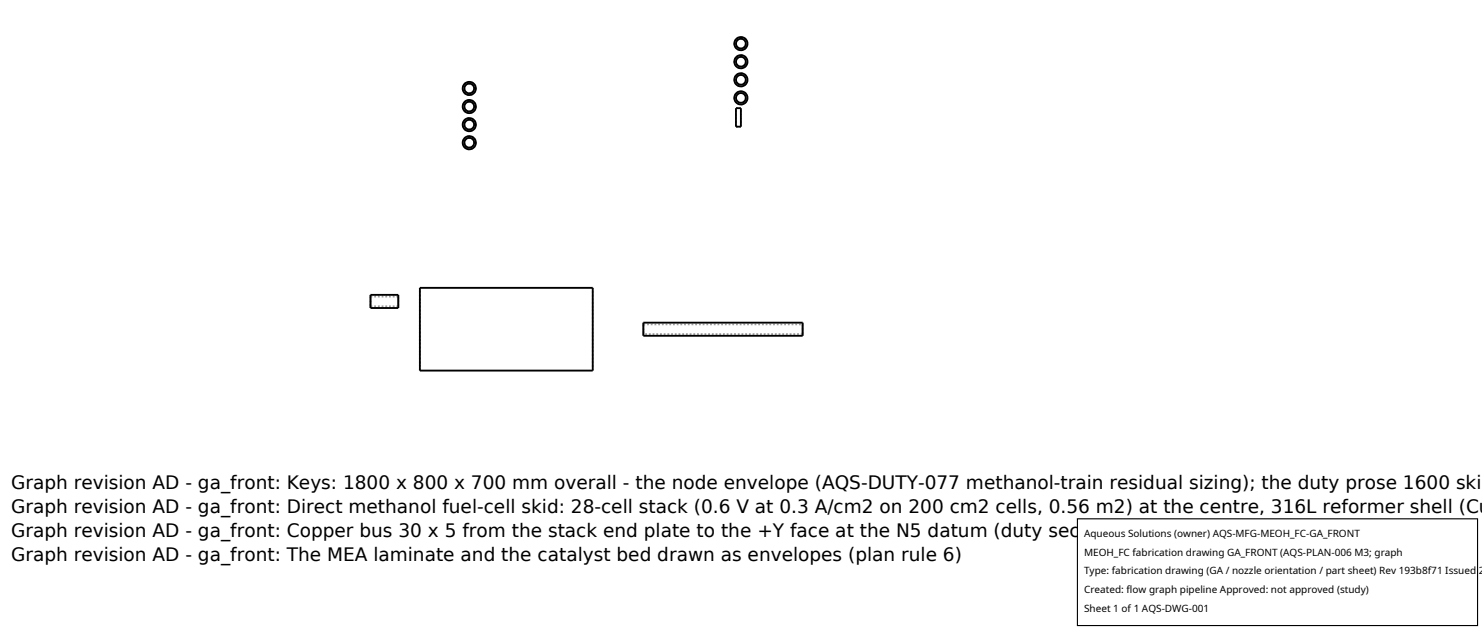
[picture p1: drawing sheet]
<svg xmlns="http://www.w3.org/2000/svg" width="212mm" height="90mm" viewBox="0 0 212 90" stroke-linecap="round" stroke-linejoin="round" font-family="sans-serif">
<defs><g id="words">
<g font-size="2.6">
<text x="1.6" y="69.8">Graph revision AD - ga_front: Keys: 1800 x 800 x 700 mm overall - the node envelope (AQS-DUTY-077 methanol-train residual sizing); the duty prose 1600 ski</text>
<text x="1.6" y="73.3">Graph revision AD - ga_front: Direct methanol fuel-cell skid: 28-cell stack (0.6 V at 0.3 A/cm2 on 200 cm2 cells, 0.56 m2) at the centre, 316L reformer shell (Cu</text>
<text x="1.6" y="76.7">Graph revision AD - ga_front: Copper bus 30 x 5 from the stack end plate to the +Y face at the N5 datum (duty section 3: conductors are copper)</text>
<text x="1.6" y="80.2">Graph revision AD - ga_front: The MEA laminate and the catalyst bed drawn as envelopes (plan rule 6)</text>
</g>
<g font-size="1.4">
<text x="154.8" y="76.6">Aqueous Solutions (owner) AQS-MFG-MEOH_FC-GA_FRONT</text>
<text x="154.8" y="79.3">MEOH_FC fabrication drawing GA_FRONT (AQS-PLAN-006 M3; graph</text>
<text x="154.8" y="82">Type: fabrication drawing (GA / nozzle orientation / part sheet) Rev 193b8f71 Issued 2</text>
<text x="154.8" y="84.7">Created: flow graph pipeline Approved: not approved (study)</text>
<text x="154.8" y="87.4">Sheet 1 of 1 AQS-DWG-001</text>
</g>
</g></defs>
<g fill="none" stroke="#a0a0a0" stroke-width=".26" stroke-dasharray=".3 .3" stroke-linecap="butt">
<path d="M67 19.4l-.3 .1-.4 .2-.2 .4v.3l.1 .4 .2 .3 .6 .2 .4-.1 .3-.2 .3-.6-.1-.4-.2-.3-.7-.3M67 19.7l-.5 .2-.2 .5 .2 .5 .5 .2 .5-.2 .2-.5-.2-.5-.5-.2M67 16.9h-.3l-.3 .2-.3 .4v.3l.1 .4 .2 .3 .6 .2h.4l.3-.3 .3-.6-.1-.4-.2-.3-.7-.2M67 17.1l-.5 .2-.2 .5 .2 .5 .5 .2 .5-.2 .2-.5-.2-.5-.5-.2M67 14.3l-.6 .2-.3 .7v.3l.3 .4 .2 .2 .4 .1 .7-.3 .2-.3 .1-.4-.3-.6-.3-.2-.4-.1M67 14.5l-.5 .2-.2 .5 .2 .5 .5 .2 .5-.2 .2-.5-.2-.5-.5-.2M67 11.7l-.3 .1-.4 .2-.2 .3v.4l.3 .6 .3 .2 .3 .1 .4-.1 .3-.2 .3-.7-.1-.3-.2-.3-.7-.3M67 11.9l-.5 .2-.2 .5 .2 .5 .5 .2 .5-.2 .2-.4-.2-.5-.5-.3M105.1 18.1h.7M105.1 15.4h.7M105.1 18.1v-2.7M105.8 18.1v-2.7"/>
<path d="M105.8 10.5l.7 .2 .2 .3 .1 .4-.3 .6-.3 .3h-.4h-.3l-.3-.2-.3-.7v-.3l.2-.4 .3-.2h.4M105.8 10.7l.5 .2 .2 .5-.2 .5-.5 .2-.5-.2-.2-.5 .2-.5 .5-.2M105.8 7.9l.7 .2 .2 .3 .1 .4-.1 .4-.2 .3-.3 .2-.4 .1-.6-.3-.3-.6v-.4l.3-.4 .6-.2M105.8 8.1l.5 .2 .2 .5-.2 .5-.5 .2-.5-.2-.2-.5 .2-.5 .5-.2M105.8 5.3l.7 .2 .2 .3 .1 .4-.3 .7-.3 .2-.4 .1-.3-.1-.3-.2-.3-.6v-.4l.2-.3 .3-.2 .4-.1M105.8 5.5l.5 .2 .2 .5-.2 .5-.5 .2-.5-.2-.2-.5 .2-.4 .5-.3M105.8 13l.7 .3 .2 .3 .1 .4-.3 .6-.3 .2-.4 .1h-.3l-.3-.2-.3-.7v-.3l.2-.4 .3-.2 .4-.1M105.8 13.3l.5 .2 .2 .4-.2 .6-.5 .2-.5-.2-.2-.5 .2-.5 .5-.2M52.9 44v-1.9M52.9 42.3h4M52.9 42.3v1.4M52.9 43.7v-1.4"/>
<path d="M56.9 44v-1.9M56.9 42.3v1.4M56.9 43.7v-1.4M56.9 43.7h-4M60 52.9v-11.8M84.7 52.9v-11.8M91.9 47.9v-1.8M91.9 46.3h22.7M91.9 46.3v1.4M91.9 47.7v-1.4M114.6 47.9v-1.8M114.6 46.3v1.4"/>
<path d="M114.6 47.7v-1.4M114.6 47.7h-22.7"/>
</g>
<g fill="none" stroke="#000" stroke-width=".26">
<path d="M105.1 15.4h.7v2.7h-.7zM52.9 42.1h4v1.9h-4zM60 41.1h24.7v11.8h-24.7zM91.9 46.1h22.7v1.8h-22.7z"/>
<circle cx="67" cy="15.2" r=".69"/>
<circle cx="67" cy="12.6" r=".94"/>
<circle cx="67" cy="12.6" r=".7"/>
<circle cx="67" cy="15.2" r=".94"/>
<circle cx="67" cy="17.8" r=".94"/>
<circle cx="67" cy="17.8" r=".69"/>
<circle cx="105.8" cy="6.2" r=".94"/>
<circle cx="105.8" cy="11.4" r=".94"/>
<circle cx="105.8" cy="8.8" r=".69"/>
<circle cx="105.8" cy="8.8" r=".94"/>
<circle cx="105.8" cy="14" r=".94"/>
<circle cx="105.8" cy="11.4" r=".69"/>
<circle cx="105.8" cy="14" r=".69"/>
<circle cx="105.8" cy="6.2" r=".7"/>
<circle cx="67" cy="20.4" r=".94"/>
<circle cx="67" cy="20.4" r=".7"/>
</g>
<path d="M153.9 74.1h57.1v15.2h-57.1z" fill="#fff" stroke="#000" stroke-width=".16"/>
<use href="#words"/>
</svg>
